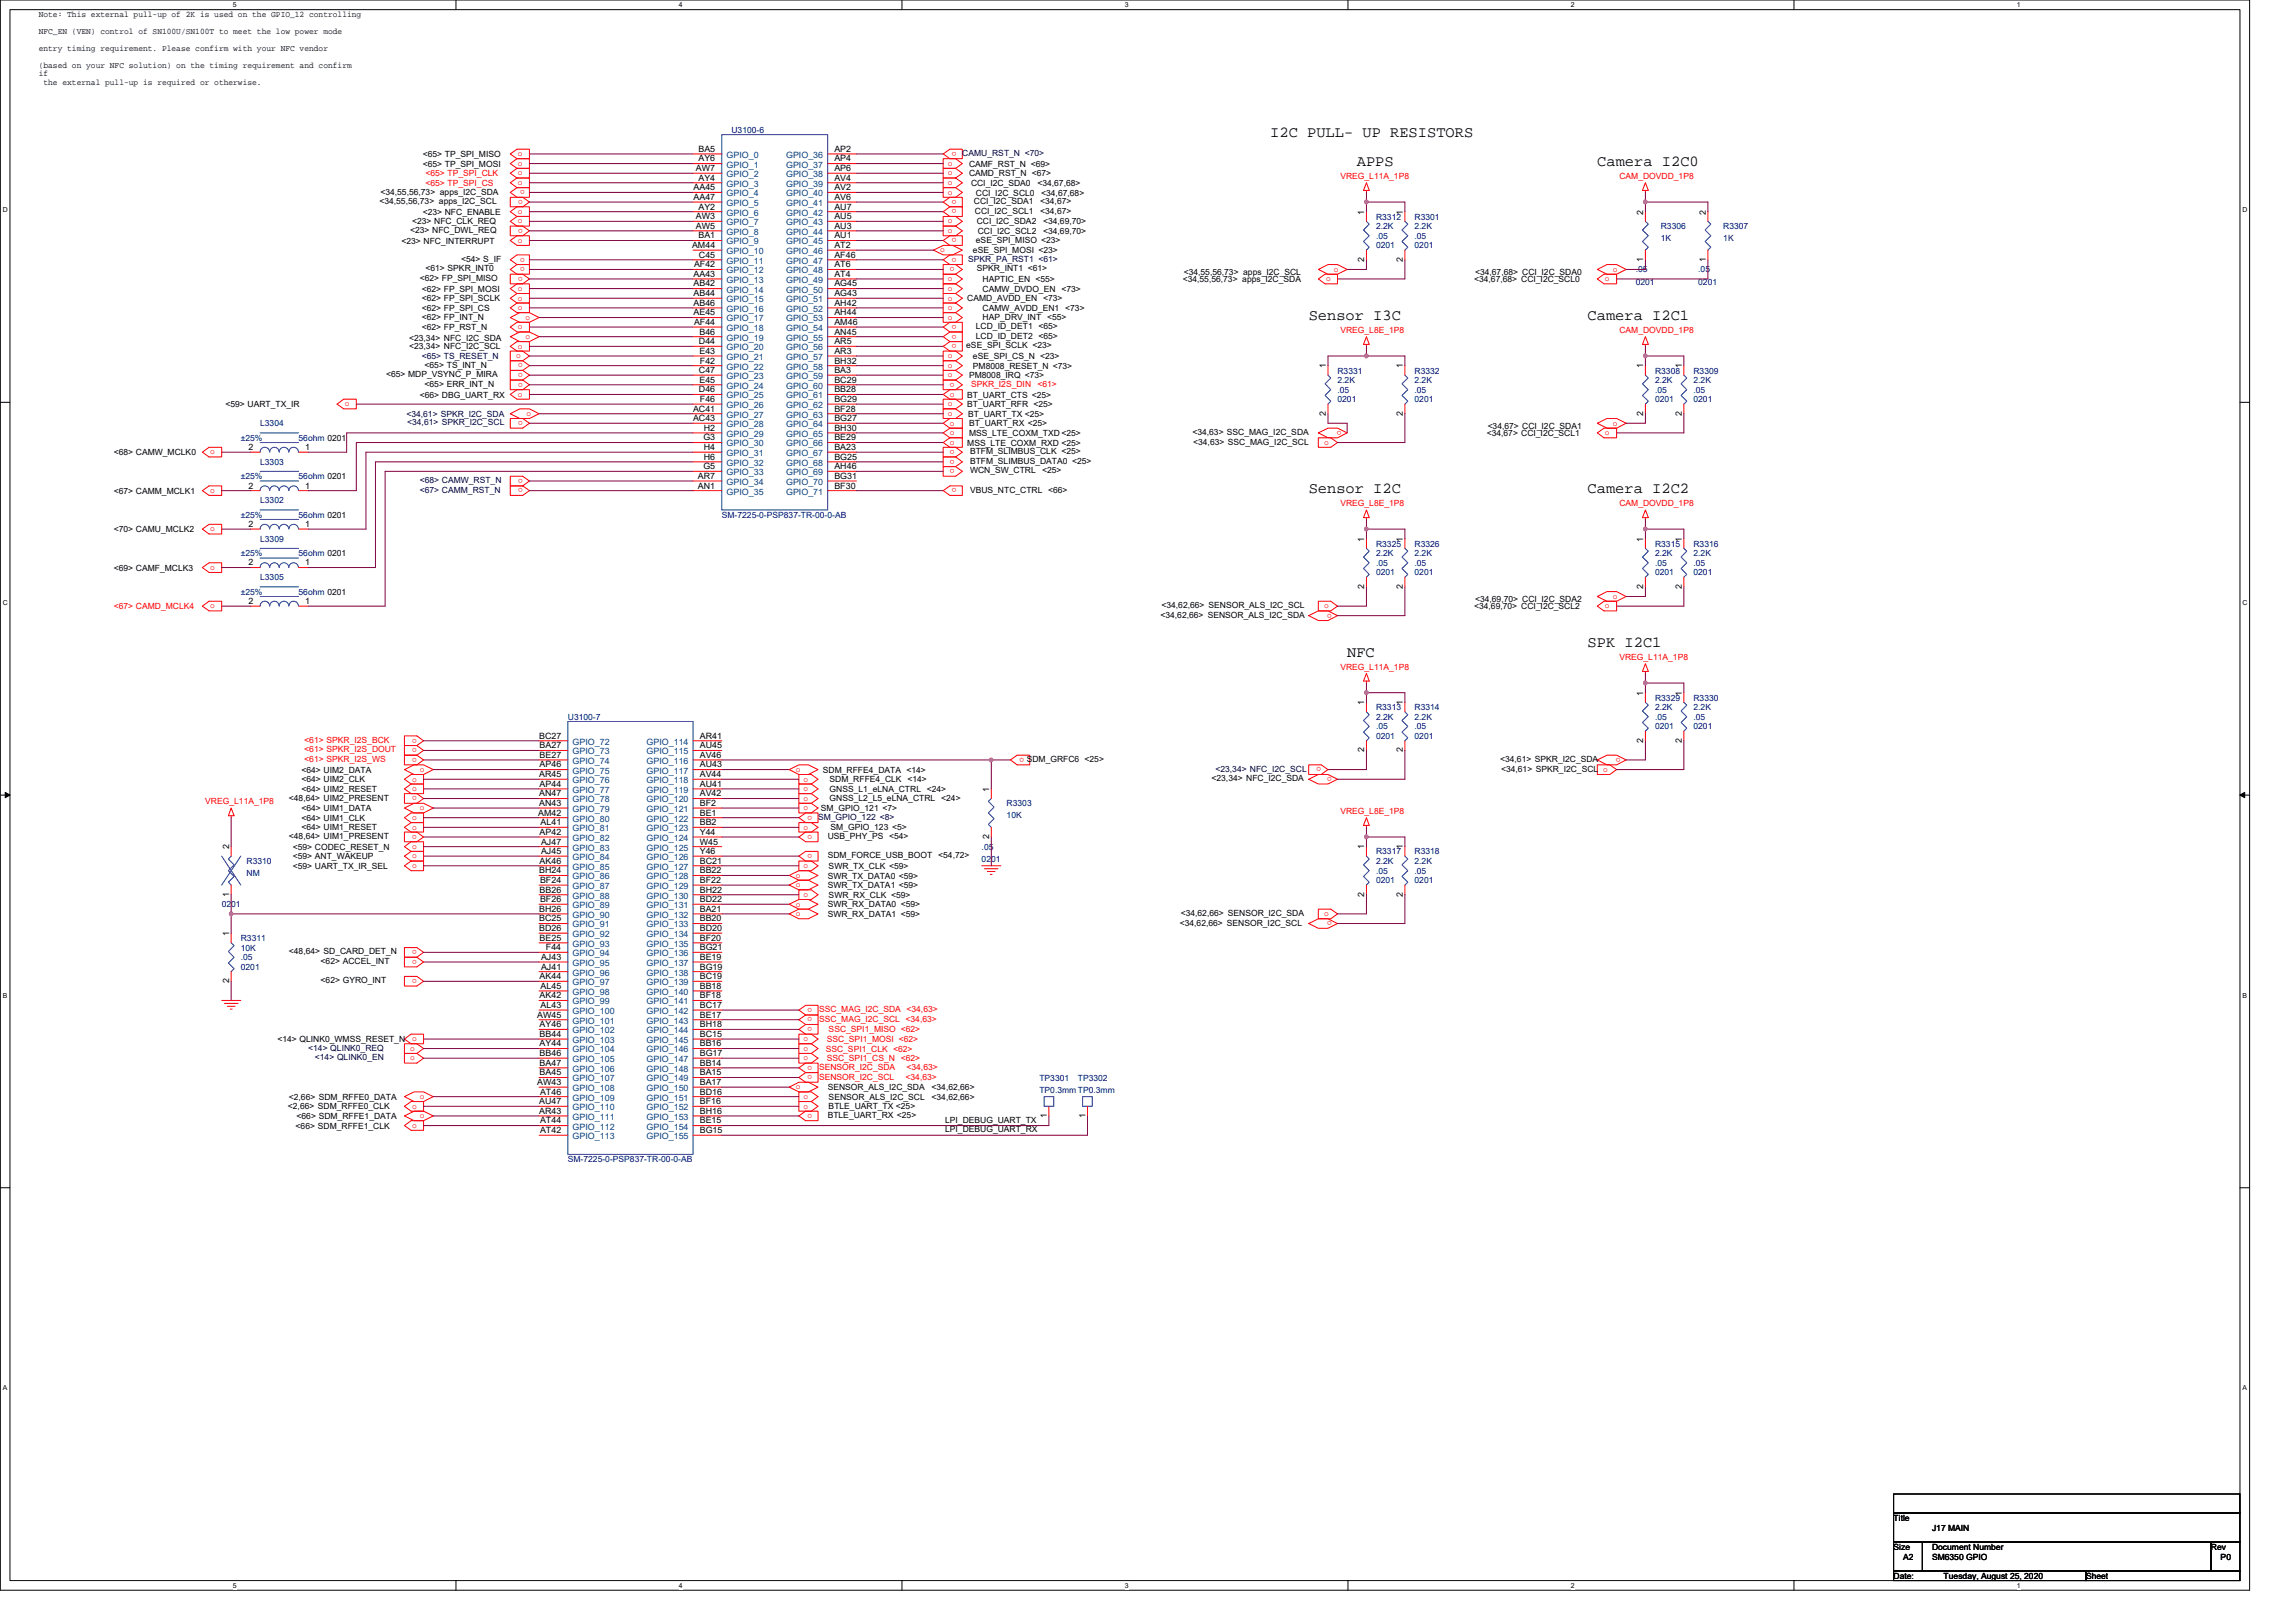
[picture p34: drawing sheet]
<svg xmlns="http://www.w3.org/2000/svg" width="297mm" height="210mm" viewBox="0 0 297 210" stroke-linecap="round" stroke-linejoin="round" font-family="sans-serif">
<defs><g id="words">
<g font-size="2">
<text x="164.3" y="17.8">I2C PULL- UP RESISTORS</text>
<text x="175.5" y="21.5">APPS</text>
<text x="206.6" y="21.5">Camera I2C0</text>
<text x="169.3" y="41.4">Sensor I3C</text>
<text x="205.4" y="41.4">Camera I2C1</text>
<text x="169.3" y="63.8">Sensor I2C</text>
<text x="205.4" y="63.8">Camera I2C2</text>
<text x="205.4" y="83.7">SPK I2C1</text>
<text x="174.3" y="85">NFC</text>
</g>
<g font-size="1.1">
<text x="5" y="2.2">Note: This external pull-up of 2K is used on the GPIO_12 controlling</text>
<text x="5" y="4.4">NFC_EN (VEN) control of SN100U/SN100T to meet the low power mode</text>
<text x="5" y="6.6">entry timing requirement. Please confirm with your NFC vendor</text>
<text x="5" y="8.8">(based on your NFC solution) on the timing requirement and confirm</text>
<text x="5" y="9.9">if</text>
<text x="5.6" y="11">the external pull-up is required or otherwise.</text>
<text x="54.7" y="21.5">&lt;65&gt; TP_SPI_MOSI</text>
<text x="54.7" y="20.3">&lt;65&gt; TP_SPI_MISO</text>
<text x="90" y="22.1">AW7</text>
<text x="90.4" y="19.6">BA5</text>
<text x="90.4" y="20.9">AY6</text>
<text x="90.4" y="23.4">AY4</text>
<text x="107.9" y="19.6">AP2</text>
<text x="107.9" y="20.9">AP4</text>
<text x="107.9" y="22.1">AP6</text>
<text x="107.9" y="23.4">AV4</text>
<text x="125.4" y="21.5">CAMF_RST_N &lt;69&gt;</text>
<text x="125.4" y="22.8">CAMD_RST_N &lt;67&gt;</text>
<text x="49.1" y="26.4">&lt;34,55,56,73&gt; apps_I2C_SCL</text>
<text x="49.2" y="25.2">&lt;34,55,56,73&gt; apps_I2C_SDA</text>
<text x="53.3" y="29">&lt;23&gt; NFC_CLK_REQ</text>
<text x="54.7" y="27.8">&lt;23&gt; NFC_ENABLE</text>
<text x="89.7" y="24.6">AA45</text>
<text x="89.7" y="25.9">AA47</text>
<text x="90" y="28.4">AW3</text>
<text x="90" y="29.6">AW5</text>
<text x="90.4" y="27.1">AY2</text>
<text x="107.9" y="24.6">AV2</text>
<text x="107.9" y="25.9">AV6</text>
<text x="107.9" y="27.1">AU7</text>
<text x="107.9" y="28.4">AU5</text>
<text x="107.9" y="29.6">AU3</text>
<text x="125.6" y="24">CCI_I2C_SDA0</text>
<text x="126" y="26.4">CCI_I2C_SDA1</text>
<text x="126.1" y="27.7">CCI_I2C_SCL1</text>
<text x="126.3" y="25.3">CCI_I2C_SCL0</text>
<text x="126.4" y="29">CCI_I2C_SDA2</text>
<text x="134.2" y="24">&lt;34,67,68&gt;</text>
<text x="134.6" y="27.7">&lt;34,67&gt;</text>
<text x="134.6" y="26.4">&lt;34,67&gt;</text>
<text x="134.7" y="25.3">&lt;34,67,68&gt;</text>
<text x="135" y="29">&lt;34,69,70&gt;</text>
<text x="176.5" y="27.8" transform="rotate(-90 176.5 27.8)">1</text>
<text x="181.5" y="27.8" transform="rotate(-90 181.5 27.8)">1</text>
<text x="212.6" y="27.8" transform="rotate(-90 212.6 27.8)">2</text>
<text x="220.7" y="27.8" transform="rotate(-90 220.7 27.8)">2</text>
<text x="51.9" y="31.5">&lt;23&gt; NFC_INTERRUPT</text>
<text x="53.1" y="30.1">&lt;23&gt; NFC_DWL_REQ</text>
<text x="55.1" y="35.1">&lt;61&gt; SPKR_INT0</text>
<text x="59.7" y="33.9">&lt;54&gt; S_IF</text>
<text x="89.5" y="32.1">AM44</text>
<text x="89.7" y="35.8">AA43</text>
<text x="89.8" y="34.6">AF42</text>
<text x="90.4" y="30.8">BA1</text>
<text x="90.4" y="33.3">C45</text>
<text x="107.9" y="30.8">AU1</text>
<text x="107.9" y="32.1">AT2</text>
<text x="107.9" y="33.3">AF46</text>
<text x="107.9" y="34.6">AT6</text>
<text x="107.9" y="35.8">AT4</text>
<text x="125.9" y="32.8">eSE_SPI_MOSI &lt;23&gt;</text>
<text x="126.3" y="31.4">eSE_SPI_MISO &lt;23&gt;</text>
<text x="126.4" y="35.1">SPKR_INT1 &lt;61&gt;</text>
<text x="126.5" y="30.3">CCI_I2C_SCL2</text>
<text x="135" y="30.3">&lt;34,69,70&gt;</text>
<text x="153.1" y="35.6">&lt;34,55,56,73&gt; apps_I2C_SCL</text>
<text x="176.5" y="33.9" transform="rotate(-90 176.5 33.9)">2</text>
<text x="181.5" y="33.9" transform="rotate(-90 181.5 33.9)">2</text>
<text x="190.8" y="35.6">&lt;34,67,68&gt; CCI_I2C_SDA0</text>
<text x="212.6" y="33.9" transform="rotate(-90 212.6 33.9)">1</text>
<text x="220.7" y="33.9" transform="rotate(-90 220.7 33.9)">1</text>
<text x="54.3" y="36.4">&lt;62&gt; FP_SPI_MISO</text>
<text x="54.6" y="41.5">&lt;62&gt; FP_INT_N</text>
<text x="54.6" y="37.7">&lt;62&gt; FP_SPI_MOSI</text>
<text x="54.6" y="39">&lt;62&gt; FP_SPI_SCLK</text>
<text x="54.6" y="40.2">&lt;62&gt; FP_SPI_CS</text>
<text x="89.7" y="37.1">AB42</text>
<text x="89.7" y="38.3">AB44</text>
<text x="89.7" y="39.6">AB46</text>
<text x="89.7" y="40.8">AE45</text>
<text x="107.9" y="37.1">AG45</text>
<text x="107.9" y="38.3">AG43</text>
<text x="107.9" y="39.6">AH42</text>
<text x="107.9" y="40.8">AH44</text>
<text x="125.1" y="39">CAMD_AVDD_EN &lt;73&gt;</text>
<text x="127.1" y="37.7">CAMW_DVDO_EN &lt;73&gt;</text>
<text x="127.1" y="40.2">CAMW_AVDD_EN1 &lt;73&gt;</text>
<text x="127.1" y="36.5">HAPTIC_EN &lt;55&gt;</text>
<text x="127.1" y="41.5">HAP_DRV_INT &lt;55&gt;</text>
<text x="153" y="36.5">&lt;34,55,56,73&gt; apps_I2C_SDA</text>
<text x="190.7" y="36.5">&lt;34,67,68&gt; CCI_I2C_SCL0</text>
<text x="52.9" y="44.1">&lt;23,34&gt; NFC_I2C_SDA</text>
<text x="52.9" y="45.2">&lt;23,34&gt; NFC_I2C_SCL</text>
<text x="54.6" y="42.7">&lt;62&gt; FP_RST_N</text>
<text x="54.9" y="47.6">&lt;65&gt; TS_INT_N</text>
<text x="89.8" y="42">AF44</text>
<text x="90.4" y="44.5">D44</text>
<text x="90.5" y="43.3">B46</text>
<text x="90.5" y="45.8">E43</text>
<text x="90.5" y="47">F42</text>
<text x="107.9" y="42">AM46</text>
<text x="107.9" y="43.3">AN45</text>
<text x="107.9" y="44.5">AR5</text>
<text x="107.9" y="45.8">AR3</text>
<text x="107.9" y="47">BH32</text>
<text x="125" y="45.1">eSE_SPI_SCLK &lt;23&gt;</text>
<text x="125.9" y="46.4">eSE_SPI_CS_N &lt;23&gt;</text>
<text x="125.9" y="47.7">PM8008_RESET_N &lt;73&gt;</text>
<text x="126.3" y="42.6">LCD_ID_DET1 &lt;65&gt;</text>
<text x="126.3" y="43.8">LCD_ID_DET2 &lt;65&gt;</text>
<text x="171.5" y="47.7" transform="rotate(-90 171.5 47.7)">1</text>
<text x="181.5" y="47.7" transform="rotate(-90 181.5 47.7)">1</text>
<text x="212.6" y="47.7" transform="rotate(-90 212.6 47.7)">1</text>
<text x="217.6" y="47.7" transform="rotate(-90 217.6 47.7)">1</text>
<text x="29.2" y="52.7">&lt;59&gt; UART_TX_IR</text>
<text x="49.9" y="48.8">&lt;65&gt; MDP_VSYNC_P_MIRA</text>
<text x="54.3" y="51.4">&lt;66&gt; DBG_UART_RX</text>
<text x="54.9" y="50.1">&lt;65&gt; ERR_INT_N</text>
<text x="89.7" y="53.3">AC41</text>
<text x="90.4" y="48.3">C47</text>
<text x="90.4" y="50.8">D46</text>
<text x="90.5" y="49.5">E45</text>
<text x="90.5" y="52">F46</text>
<text x="107.9" y="48.3">BA3</text>
<text x="107.9" y="49.5">BC29</text>
<text x="107.9" y="50.8">BB28</text>
<text x="107.9" y="52">BG29</text>
<text x="107.9" y="53.3">BF28</text>
<text x="125.1" y="51.4">BT_UART_CTS &lt;25&gt;</text>
<text x="125.1" y="52.7">BT_UART_RFR &lt;25&gt;</text>
<text x="125.2" y="53.9">BT_UART_TX &lt;25&gt;</text>
<text x="125.4" y="48.9">PM8008_IRQ &lt;73&gt;</text>
<text x="171.5" y="53.8" transform="rotate(-90 171.5 53.8)">2</text>
<text x="181.5" y="53.8" transform="rotate(-90 181.5 53.8)">2</text>
<text x="212.6" y="53.8" transform="rotate(-90 212.6 53.8)">2</text>
<text x="217.6" y="53.8" transform="rotate(-90 217.6 53.8)">2</text>
<text x="14.7" y="58.9">&lt;68&gt; CAMW_MCLK0</text>
<text x="32.1" y="58.2">2</text>
<text x="39.5" y="58.2">1</text>
<text x="89.7" y="54.5">AC43</text>
<text x="91" y="57">G3</text>
<text x="91.1" y="55.7">H2</text>
<text x="91.1" y="58.2">H4</text>
<text x="91.1" y="59.5">H6</text>
<text x="107.9" y="54.5">BG27</text>
<text x="107.9" y="55.7">BH30</text>
<text x="107.9" y="57">BE29</text>
<text x="107.9" y="58.2">BA23</text>
<text x="107.9" y="59.5">BG25</text>
<text x="125.1" y="57.7">MSS_LTE_COXM_RXD &lt;25&gt;</text>
<text x="125.4" y="56.4">MSS_LTE_COXM_TXD &lt;25&gt;</text>
<text x="125.4" y="55.2">BT_UART_RX &lt;25&gt;</text>
<text x="125.5" y="58.8">BTFM_SLIMBUS_CLK &lt;25&gt;</text>
<text x="154.3" y="56.3">&lt;34,63&gt; SSC_MAG_I2C_SDA</text>
<text x="154.4" y="57.5">&lt;34,63&gt; SSC_MAG_I2C_SCL</text>
<text x="192.3" y="56.4">&lt;34,67&gt; CCI_I2C_SCL1</text>
<text x="192.5" y="55.5">&lt;34,67&gt; CCI_I2C_SDA1</text>
<text x="14.7" y="63.9">&lt;67&gt; CAMM_MCLK1</text>
<text x="32.1" y="63.2">2</text>
<text x="39.5" y="63.2">1</text>
<text x="90.3" y="62">AR7</text>
<text x="90.3" y="63.2">AN1</text>
<text x="91" y="60.7">G5</text>
<text x="107.9" y="60.7">AH46</text>
<text x="107.9" y="62">BG31</text>
<text x="107.9" y="63.2">BF30</text>
<text x="125.5" y="60">BTFM_SLIMBUS_DATA0 &lt;25&gt;</text>
<text x="125.5" y="61.3">WCN_SW_CTRL</text>
<text x="125.5" y="63.8">VBUS_NTC_CTRL &lt;66&gt;</text>
<text x="134.8" y="61.3">&lt;25&gt;</text>
<text x="14.7" y="68.9">&lt;70&gt; CAMU_MCLK2</text>
<text x="32.1" y="68.2">2</text>
<text x="39.5" y="68.2">1</text>
<text x="176.5" y="70.1" transform="rotate(-90 176.5 70.1)">1</text>
<text x="181.5" y="70.1" transform="rotate(-90 181.5 70.1)">1</text>
<text x="212.6" y="70.1" transform="rotate(-90 212.6 70.1)">1</text>
<text x="217.6" y="70.1" transform="rotate(-90 217.6 70.1)">1</text>
<text x="14.7" y="73.8">&lt;69&gt; CAMF_MCLK3</text>
<text x="32.1" y="73.2">2</text>
<text x="39.5" y="73.2">1</text>
<text x="176.5" y="76.2" transform="rotate(-90 176.5 76.2)">2</text>
<text x="181.5" y="76.2" transform="rotate(-90 181.5 76.2)">2</text>
<text x="190.8" y="77.9">&lt;34,69,70&gt; CCI_I2C_SDA2</text>
<text x="212.6" y="76.2" transform="rotate(-90 212.6 76.2)">2</text>
<text x="217.6" y="76.2" transform="rotate(-90 217.6 76.2)">2</text>
<text x="32.1" y="78.1">2</text>
<text x="39.5" y="78.1">1</text>
<text x="150.1" y="79.9">&lt;34,62,66&gt; SENSOR_ALS_I2C_SDA</text>
<text x="150.3" y="78.7">&lt;34,62,66&gt; SENSOR_ALS_I2C_SCL</text>
<text x="190.7" y="78.8">&lt;34,69,70&gt; CCI_I2C_SCL2</text>
<text x="69.7" y="95.6">BC27</text>
<text x="90.5" y="95.6">AR41</text>
<text x="176.5" y="91.2" transform="rotate(-90 176.5 91.2)">1</text>
<text x="181.5" y="91.2" transform="rotate(-90 181.5 91.2)">1</text>
<text x="212.6" y="90" transform="rotate(-90 212.6 90)">1</text>
<text x="217.6" y="90" transform="rotate(-90 217.6 90)">1</text>
<text x="39" y="100">&lt;64&gt; UIM2_DATA</text>
<text x="39" y="101.2">&lt;64&gt; UIM2_CLK</text>
<text x="69.7" y="100.5">AR45</text>
<text x="69.8" y="96.8">BA27</text>
<text x="69.8" y="98">BE27</text>
<text x="69.8" y="99.3">AP46</text>
<text x="69.8" y="101.8">AP44</text>
<text x="90.5" y="96.8">AU45</text>
<text x="90.5" y="98">AV46</text>
<text x="90.5" y="99.3">AU43</text>
<text x="90.5" y="100.5">AV44</text>
<text x="90.5" y="101.8">AU41</text>
<text x="106.5" y="100">SDM_RFFE4_DATA &lt;14&gt;</text>
<text x="107.3" y="101.2">SDM_RFFE4_CLK &lt;14&gt;</text>
<text x="132.8" y="98.6">SDM_GRFC6 &lt;25&gt;</text>
<text x="156.7" y="101.1">&lt;23,34&gt; NFC_I2C_SDA</text>
<text x="176.5" y="97.3" transform="rotate(-90 176.5 97.3)">2</text>
<text x="181.5" y="97.3" transform="rotate(-90 181.5 97.3)">2</text>
<text x="194.1" y="98.6">&lt;34,61&gt; SPKR_I2C_SDA</text>
<text x="194.2" y="99.8">&lt;34,61&gt; SPKR_I2C_SCL o</text>
<text x="212.6" y="96.1" transform="rotate(-90 212.6 96.1)">2</text>
<text x="217.6" y="96.1" transform="rotate(-90 217.6 96.1)">2</text>
<text x="37.4" y="103.6">&lt;48,64&gt; UIM2_PRESENT</text>
<text x="39" y="102.4">&lt;64&gt; UIM2_RESET</text>
<text x="39" y="104.9">&lt;64&gt; UIM1_DATA</text>
<text x="39" y="106.2">&lt;64&gt; UIM1_CLK</text>
<text x="39" y="107.4">&lt;64&gt; UIM1_RESET</text>
<text x="69.6" y="105.5">AM42</text>
<text x="69.7" y="103">AN47</text>
<text x="69.7" y="104.3">AN43</text>
<text x="69.9" y="106.8">AL41</text>
<text x="90.5" y="103">AV42</text>
<text x="90.5" y="104.3">BF2</text>
<text x="90.5" y="105.5">BE1</text>
<text x="90.5" y="106.8">BB2</text>
<text x="106.2" y="104.9">SM_GPIO_121 &lt;7&gt;</text>
<text x="107.3" y="103.7">GNSS_L2_L5_eLNA_CTRL &lt;24&gt;</text>
<text x="107.3" y="102.4">GNSS_L1_eLNA_CTRL &lt;24&gt;</text>
<text x="107.5" y="107.4">SM_GPIO_123 &lt;5&gt;</text>
<text x="128" y="102.4" transform="rotate(-90 128 102.4)">1</text>
<text x="29.6" y="109.9" transform="rotate(-90 29.6 109.9)">2</text>
<text x="37.4" y="108.6">&lt;48,64&gt; UIM1_PRESENT</text>
<text x="37.9" y="109.9">&lt;59&gt; CODEC_RESET_N</text>
<text x="37.9" y="111.2">&lt;59&gt; ANT_WAKEUP</text>
<text x="37.9" y="112.4">&lt;59&gt; UART_TX_IR_SEL</text>
<text x="69.7" y="113">BH24</text>
<text x="69.8" y="108">AP42</text>
<text x="69.8" y="111.7">AK46</text>
<text x="70" y="109.3">AJ47</text>
<text x="70" y="110.5">AJ45</text>
<text x="90.5" y="108">Y44</text>
<text x="90.5" y="109.3">W45</text>
<text x="90.5" y="110.5">Y46</text>
<text x="90.5" y="111.7">BC21</text>
<text x="90.5" y="113">BB22</text>
<text x="107.1" y="108.6">USB_PHY_PS &lt;54&gt;</text>
<text x="107.1" y="111">SDM_FORCE_USB_BOOT &lt;54,72&gt;</text>
<text x="107.1" y="113.7">SWR_TX_DATA0 &lt;59&gt;</text>
<text x="107.2" y="112.4">SWR_TX_CLK &lt;59&gt;</text>
<text x="128" y="108.5" transform="rotate(-90 128 108.5)">2</text>
<text x="176.5" y="109.9" transform="rotate(-90 176.5 109.9)">1</text>
<text x="181.5" y="109.9" transform="rotate(-90 181.5 109.9)">1</text>
<text x="29.6" y="116" transform="rotate(-90 29.6 116)">1</text>
<text x="69.7" y="118">BH26</text>
<text x="69.7" y="119.2">BC25</text>
<text x="69.8" y="115.5">BB26</text>
<text x="69.9" y="114.2">BF24</text>
<text x="69.9" y="116.7">BF26</text>
<text x="90.5" y="114.2">BF22</text>
<text x="90.5" y="115.5">BH22</text>
<text x="90.5" y="116.7">BD22</text>
<text x="90.5" y="118">BA21</text>
<text x="90.5" y="119.2">BB20</text>
<text x="107.1" y="114.9">SWR_TX_DATA1 &lt;59&gt;</text>
<text x="107.1" y="117.4">SWR_RX_DATA0 &lt;59&gt;</text>
<text x="107.1" y="118.6">SWR_RX_DATA1 &lt;59&gt;</text>
<text x="107.2" y="116.1">SWR_RX_CLK &lt;59&gt;</text>
<text x="152.6" y="119.8">&lt;34,62,66&gt; SENSOR_I2C_SCL</text>
<text x="152.8" y="118.5">&lt;34,62,66&gt; SENSOR_I2C_SDA</text>
<text x="176.5" y="116" transform="rotate(-90 176.5 116)">2</text>
<text x="181.5" y="116" transform="rotate(-90 181.5 116)">2</text>
<text x="29.6" y="121.1" transform="rotate(-90 29.6 121.1)">1</text>
<text x="37.4" y="123.5">&lt;48,64&gt; SD_CARD_DET_N</text>
<text x="41.5" y="124.7">&lt;62&gt; ACCEL_INT</text>
<text x="69.7" y="120.5">BD26</text>
<text x="69.8" y="121.7">BE25</text>
<text x="70" y="124.2">AJ43</text>
<text x="70" y="125.4">AJ41</text>
<text x="70.6" y="122.9">F44</text>
<text x="90.5" y="120.5">BD20</text>
<text x="90.5" y="121.7">BF20</text>
<text x="90.5" y="122.9">BG21</text>
<text x="90.5" y="124.2">BE19</text>
<text x="90.5" y="125.4">BG19</text>
<text x="29.6" y="127.2" transform="rotate(-90 29.6 127.2)">2</text>
<text x="41.5" y="127.2">&lt;62&gt; GYRO_INT</text>
<text x="69.5" y="131.7">AW45</text>
<text x="69.8" y="126.7">AK44</text>
<text x="69.8" y="129.2">AK42</text>
<text x="69.9" y="127.9">AL45</text>
<text x="69.9" y="130.4">AL43</text>
<text x="90.5" y="126.7">BC19</text>
<text x="90.5" y="127.9">BB18</text>
<text x="90.5" y="129.2">BF18</text>
<text x="90.5" y="130.4">BC17</text>
<text x="90.5" y="131.7">BE17</text>
<text x="35.9" y="134.8">&lt;14&gt; QLINK0_WMSS_RESET_N</text>
<text x="69.8" y="132.9">AY46</text>
<text x="69.8" y="134.2">BB44</text>
<text x="69.8" y="135.4">AY44</text>
<text x="69.8" y="136.6">BB46</text>
<text x="69.8" y="137.9">BA47</text>
<text x="90.5" y="132.9">BH18</text>
<text x="90.5" y="134.2">BC15</text>
<text x="90.5" y="135.4">BB16</text>
<text x="90.5" y="136.6">BG17</text>
<text x="90.5" y="137.9">BB14</text>
<text x="37.3" y="143.5">&lt;2,66&gt; SDM_RFFE0_CLK</text>
<text x="37.4" y="142.3">&lt;2,66&gt; SDM_RFFE0_DATA</text>
<text x="69.5" y="140.4">AW43</text>
<text x="69.7" y="142.9">AU47</text>
<text x="69.8" y="139.1">BA45</text>
<text x="69.9" y="141.6">AT46</text>
<text x="90.5" y="139.1">BA15</text>
<text x="90.5" y="140.4">BA17</text>
<text x="90.5" y="141.6">BD16</text>
<text x="90.5" y="142.9">BF16</text>
<text x="107.1" y="141">SENSOR_ALS_I2C_SDA</text>
<text x="107.2" y="142.3">SENSOR_ALS_I2C_SCL</text>
<text x="107.2" y="143.5">BTLE_UART_TX &lt;25&gt;</text>
<text x="120.5" y="142.3">&lt;34,62,66&gt;</text>
<text x="120.5" y="141">&lt;34,62,66&gt;</text>
<text x="38.2" y="146">&lt;66&gt; SDM_RFFE1_CLK</text>
<text x="38.4" y="144.8">&lt;66&gt; SDM_RFFE1_DATA</text>
<text x="69.7" y="144.1">AR43</text>
<text x="69.9" y="145.4">AT44</text>
<text x="69.9" y="146.6">AT42</text>
<text x="90.5" y="144.1">BH16</text>
<text x="90.5" y="145.4">BE15</text>
<text x="90.5" y="146.6">BG15</text>
<text x="107.1" y="144.7">BTLE_UART_RX &lt;25&gt;</text>
<text x="122.3" y="145.3">LPI_DEBUG_UART_TX</text>
<text x="122.3" y="146.5">LPI_DEBUG_UART_RX</text>
<text x="135.4" y="144.6" transform="rotate(-90 135.4 144.6)">1</text>
<text x="140.4" y="144.6" transform="rotate(-90 140.4 144.6)">1</text>
<text x="245" y="196.8">Title</text>
<text x="245" y="200.5">Size</text>
<text x="246.2" y="201.8">A2</text>
<text x="250" y="200.5">Document Number</text>
<text x="250" y="201.8">SM6350 GPIO</text>
<text x="250" y="198">J17 MAIN</text>
<text x="286" y="200.5">Rev</text>
<text x="287.3" y="201.8">P0</text>
<text x="245" y="204.3">Date:</text>
<text x="251.5" y="204.3">Tuesday, August 25, 2020</text>
<text x="269.9" y="204.3">Sheet</text>
</g>
<g font-size="1.1" fill="#000080">
<text x="94.6" y="17.2">U3100-6</text>
<text x="178" y="28.4">R3312</text>
<text x="178" y="29.7">2.2K</text>
<text x="183" y="28.4">R3301</text>
<text x="183" y="29.7">2.2K</text>
<text x="214.9" y="29.7">R3306</text>
<text x="222.9" y="29.7">R3307</text>
<text x="178" y="30.9">.05</text>
<text x="178" y="32.1">0201</text>
<text x="183" y="30.9">.05</text>
<text x="183" y="32.1">0201</text>
<text x="211.6" y="35.2">.05</text>
<text x="214.9" y="31.1">1K</text>
<text x="219.7" y="35.2">.05</text>
<text x="222.9" y="31.1">1K</text>
<text x="211.6" y="36.9">0201</text>
<text x="219.7" y="36.9">0201</text>
<text x="173" y="48.3">R3331</text>
<text x="173" y="49.6">2.2K</text>
<text x="173" y="50.8">.05</text>
<text x="173" y="52">0201</text>
<text x="183" y="48.3">R3332</text>
<text x="183" y="49.6">2.2K</text>
<text x="183" y="50.8">.05</text>
<text x="183" y="52">0201</text>
<text x="214.1" y="48.3">R3308</text>
<text x="214.1" y="49.6">2.2K</text>
<text x="214.1" y="50.8">.05</text>
<text x="214.1" y="52">0201</text>
<text x="219.1" y="48.3">R3309</text>
<text x="219.1" y="49.6">2.2K</text>
<text x="219.1" y="50.8">.05</text>
<text x="219.1" y="52">0201</text>
<text x="31.2" y="57">±25%</text>
<text x="33.7" y="55.2">L3304</text>
<text x="38.6" y="57">56ohm 0201</text>
<text x="31.2" y="62">±25%</text>
<text x="33.7" y="60.1">L3303</text>
<text x="33.7" y="65.1">L3302</text>
<text x="38.6" y="62">56ohm 0201</text>
<text x="31.2" y="67">±25%</text>
<text x="31.2" y="72">±25%</text>
<text x="33.7" y="70.1">L3309</text>
<text x="38.6" y="67">56ohm 0201</text>
<text x="38.6" y="72">56ohm 0201</text>
<text x="93.4" y="67">SM-7225-0-PSP837-TR-00-0-AB</text>
<text x="178" y="70.7">R3325</text>
<text x="178" y="72">2.2K</text>
<text x="183" y="70.7">R3326</text>
<text x="183" y="72">2.2K</text>
<text x="214.1" y="70.7">R3315</text>
<text x="214.1" y="72">2.2K</text>
<text x="219.1" y="70.7">R3316</text>
<text x="219.1" y="72">2.2K</text>
<text x="31.2" y="76.9">±25%</text>
<text x="33.7" y="75.1">L3305</text>
<text x="38.6" y="76.9">56ohm 0201</text>
<text x="178" y="73.2">.05</text>
<text x="178" y="74.4">0201</text>
<text x="183" y="73.2">.05</text>
<text x="183" y="74.4">0201</text>
<text x="214.1" y="73.2">.05</text>
<text x="214.1" y="74.4">0201</text>
<text x="219.1" y="73.2">.05</text>
<text x="219.1" y="74.4">0201</text>
<text x="73.5" y="93.1">U3100-7</text>
<text x="178" y="91.9">R3313</text>
<text x="178" y="93.1">2.2K</text>
<text x="178" y="94.4">.05</text>
<text x="178" y="95.6">0201</text>
<text x="183" y="91.9">R3314</text>
<text x="183" y="93.1">2.2K</text>
<text x="183" y="94.4">.05</text>
<text x="183" y="95.6">0201</text>
<text x="214.1" y="90.6">R3329</text>
<text x="214.1" y="91.9">2.2K</text>
<text x="214.1" y="93.1">.05</text>
<text x="214.1" y="94.4">0201</text>
<text x="219.1" y="90.6">R3330</text>
<text x="219.1" y="91.9">2.2K</text>
<text x="219.1" y="93.1">.05</text>
<text x="219.1" y="94.4">0201</text>
<text x="130.2" y="104.3">R3303</text>
<text x="130.2" y="105.8">10K</text>
<text x="31.9" y="111.8">R3310</text>
<text x="31.9" y="113.3">NM</text>
<text x="127" y="109.9">.05</text>
<text x="127" y="111.5">0201</text>
<text x="178" y="110.6">R3317</text>
<text x="178" y="111.8">2.2K</text>
<text x="178" y="113">.05</text>
<text x="183" y="110.6">R3318</text>
<text x="183" y="111.8">2.2K</text>
<text x="183" y="113">.05</text>
<text x="28.7" y="117.4">0201</text>
<text x="178" y="114.3">0201</text>
<text x="183" y="114.3">0201</text>
<text x="31.2" y="121.8">R3311</text>
<text x="31.2" y="123">10K</text>
<text x="31.2" y="124.2">.05</text>
<text x="31.2" y="125.5">0201</text>
<text x="134.5" y="139.9">TP3301</text>
<text x="134.5" y="141.4">TP0.3mm TP0.3mm</text>
<text x="139.4" y="139.9">TP3302</text>
<text x="73.5" y="150.4">SM-7225-0-PSP837-TR-00-0-AB</text>
</g>
<g font-size="1.1" fill="#f00">
<text x="55.1" y="22.8">&lt;65&gt; TP_SPI_CLK</text>
<text x="67" y="21.4">o</text>
<text x="67" y="20.2">o</text>
<text x="67" y="22.7">o</text>
<text x="67" y="23.9">o</text>
<text x="122.6" y="21.4">o</text>
<text x="122.6" y="23.9">o</text>
<text x="122.6" y="22.7">o</text>
<text x="123.8" y="19.6" transform="rotate(180 123.8 19.6)">o</text>
<text x="173.4" y="23.2">VREG_L11A_1P8</text>
<text x="209.5" y="23.2">CAM_DOVDD_1P8</text>
<text x="55.1" y="24">&lt;65&gt; TP_SPI_CS</text>
<text x="67" y="28.9">o</text>
<text x="67" y="27.7">o</text>
<text x="67.6" y="29.6" transform="rotate(180 67.6 29.6)">o</text>
<text x="67.6" y="25.8" transform="rotate(180 67.6 25.8)">o</text>
<text x="67.9" y="24.6" transform="rotate(180 67.9 24.6)">o</text>
<text x="122.6" y="28.9">o</text>
<text x="122.6" y="25.2">o</text>
<text x="123.8" y="27.1" transform="rotate(180 123.8 27.1)">o</text>
<text x="123.8" y="25.8" transform="rotate(180 123.8 25.8)">o</text>
<text x="67" y="31.4">o</text>
<text x="67.6" y="35.8" transform="rotate(180 67.6 35.8)">o</text>
<text x="67.9" y="34.6" transform="rotate(180 67.9 34.6)">o</text>
<text x="67.9" y="33.3" transform="rotate(180 67.9 33.3)">o</text>
<text x="121.6" y="32.7">o</text>
<text x="122.6" y="30.2">o</text>
<text x="123.5" y="34.6" transform="rotate(180 123.5 34.6)">o</text>
<text x="123.8" y="30.8" transform="rotate(180 123.8 30.8)">o</text>
<text x="123.8" y="33.3" transform="rotate(180 123.8 33.3)">o</text>
<text x="172.5" y="35.1">o</text>
<text x="208.6" y="35.1">o</text>
<text x="67" y="37.6">o</text>
<text x="67" y="38.9">o</text>
<text x="67" y="40.1">o</text>
<text x="68" y="41.4">o</text>
<text x="122.6" y="37.6">o</text>
<text x="122.6" y="40.1">o</text>
<text x="122.6" y="36.4">o</text>
<text x="122.6" y="41.4">o</text>
<text x="122.6" y="38.9">o</text>
<text x="171.6" y="36.4">o</text>
<text x="207.6" y="36.4">o</text>
<text x="66.8" y="46.3">o</text>
<text x="67" y="42.6">o</text>
<text x="67" y="45.1">o</text>
<text x="67.6" y="47" transform="rotate(180 67.6 47)">o</text>
<text x="68" y="43.9">o</text>
<text x="122.6" y="46.3">o</text>
<text x="122.6" y="47.6">o</text>
<text x="123.8" y="44.5" transform="rotate(180 123.8 44.5)">o</text>
<text x="123.8" y="42" transform="rotate(180 123.8 42)">o</text>
<text x="123.8" y="43.3" transform="rotate(180 123.8 43.3)">o</text>
<text x="173.4" y="43.1">VREG_L8E_1P8</text>
<text x="209.5" y="43.1">CAM_DOVDD_1P8</text>
<text x="44.6" y="52.6">o</text>
<text x="67" y="51.3">o</text>
<text x="67.6" y="48.3" transform="rotate(180 67.6 48.3)">o</text>
<text x="67.6" y="49.5" transform="rotate(180 67.6 49.5)">o</text>
<text x="68.1" y="53.8">o</text>
<text x="122.6" y="48.8">o</text>
<text x="122.6" y="52.6">o</text>
<text x="122.6" y="53.8">o</text>
<text x="122.9" y="51.3">o</text>
<text x="123.5" y="49.5" transform="rotate(180 123.5 49.5)">o</text>
<text x="125.6" y="50.1">SPKR_I2S_DIN</text>
<text x="134.2" y="50.1">&lt;61&gt;</text>
<text x="27.2" y="58.8">o</text>
<text x="67.6" y="54.5" transform="rotate(180 67.6 54.5)">o</text>
<text x="122.9" y="56.3">o</text>
<text x="122.9" y="55.1">o</text>
<text x="122.9" y="57.6">o</text>
<text x="123.5" y="58.2" transform="rotate(180 123.5 58.2)">o</text>
<text x="123.5" y="59.5" transform="rotate(180 123.5 59.5)">o</text>
<text x="171.3" y="57.6">o</text>
<text x="173.5" y="55.7" transform="rotate(180 173.5 55.7)">o</text>
<text x="207.6" y="56.3">o</text>
<text x="208.6" y="55.1">o</text>
<text x="27.2" y="63.8">o</text>
<text x="67.6" y="62" transform="rotate(180 67.6 62)">o</text>
<text x="67.6" y="63.2" transform="rotate(180 67.6 63.2)">o</text>
<text x="123.5" y="60.7" transform="rotate(180 123.5 60.7)">o</text>
<text x="123.8" y="63.2" transform="rotate(180 123.8 63.2)">o</text>
<text x="173.4" y="65.5">VREG_L8E_1P8</text>
<text x="209.5" y="65.5">CAM_DOVDD_1P8</text>
<text x="27.2" y="68.7">o</text>
<text x="27.2" y="73.7">o</text>
<text x="208.6" y="77.4">o</text>
<text x="14.7" y="78.8">&lt;67&gt; CAMD_MCLK4</text>
<text x="27.2" y="78.7">o</text>
<text x="171.3" y="78.7">o</text>
<text x="172.3" y="79.4" transform="rotate(180 172.3 79.4)">o</text>
<text x="207.6" y="78.7">o</text>
<text x="173.4" y="86.7">VREG_L11A_1P8</text>
<text x="209.5" y="85.4">VREG_L11A_1P8</text>
<text x="53.9" y="95.5" transform="rotate(180 53.9 95.5)">o</text>
<text x="39.4" y="96.1">&lt;61&gt; SPKR_I2S_BCK</text>
<text x="39.4" y="97.3">&lt;61&gt; SPKR_I2S_DOUT</text>
<text x="39.4" y="98.6">&lt;61&gt; SPKR_I2S_WS</text>
<text x="53.3" y="101.1">o</text>
<text x="53.9" y="96.8" transform="rotate(180 53.9 96.8)">o</text>
<text x="53.9" y="98" transform="rotate(180 53.9 98)">o</text>
<text x="54.3" y="99.9">o</text>
<text x="103" y="99.9">o</text>
<text x="104" y="101.1">o</text>
<text x="132.5" y="98" transform="rotate(180 132.5 98)">o</text>
<text x="170.9" y="99.3" transform="rotate(180 170.9 99.3)">o</text>
<text x="172.3" y="100.5" transform="rotate(180 172.3 100.5)">o</text>
<text x="209.6" y="98" transform="rotate(180 209.6 98)">o</text>
<text x="26.6" y="104.1">VREG_L11A_1P8</text>
<text x="53.3" y="102.3">o</text>
<text x="53.3" y="106.1">o</text>
<text x="53.3" y="107.3">o</text>
<text x="53.9" y="103" transform="rotate(180 53.9 103)">o</text>
<text x="53.9" y="108" transform="rotate(180 53.9 108)">o</text>
<text x="54.3" y="104.8">o</text>
<text x="104" y="103.6">o</text>
<text x="104" y="102.3">o</text>
<text x="104" y="104.8">o</text>
<text x="104" y="107.3">o</text>
<text x="105.1" y="108" transform="rotate(180 105.1 108)">o</text>
<text x="105.1" y="105.5" transform="rotate(180 105.1 105.5)">o</text>
<text x="173.4" y="105.3">VREG_L8E_1P8</text>
<text x="53.3" y="109.8">o</text>
<text x="53.3" y="111.1">o</text>
<text x="53.3" y="112.3">o</text>
<text x="103" y="113.6">o</text>
<text x="104" y="112.3">o</text>
<text x="105.1" y="110.5" transform="rotate(180 105.1 110.5)">o</text>
<text x="103" y="114.8">o</text>
<text x="103" y="117.3">o</text>
<text x="103" y="118.5">o</text>
<text x="104" y="116">o</text>
<text x="171.3" y="118.5">o</text>
<text x="172.3" y="119.2" transform="rotate(180 172.3 119.2)">o</text>
<text x="53.9" y="124.2" transform="rotate(180 53.9 124.2)">o</text>
<text x="53.9" y="122.9" transform="rotate(180 53.9 122.9)">o</text>
<text x="53.9" y="126.7" transform="rotate(180 53.9 126.7)">o</text>
<text x="105.1" y="130.4" transform="rotate(180 105.1 130.4)">o</text>
<text x="105.1" y="131.6" transform="rotate(180 105.1 131.6)">o</text>
<text x="106" y="131">SSC_MAG_I2C_SDA &lt;34,63&gt;</text>
<text x="53.1" y="136">o</text>
<text x="53.1" y="137.2">o</text>
<text x="53.3" y="134.7">o</text>
<text x="104" y="134.7">o</text>
<text x="104" y="136">o</text>
<text x="104" y="137.2">o</text>
<text x="105.1" y="132.9" transform="rotate(180 105.1 132.9)">o</text>
<text x="105.1" y="137.9" transform="rotate(180 105.1 137.9)">o</text>
<text x="106" y="132.2">SSC_MAG_I2C_SCL &lt;34,63&gt;</text>
<text x="106.8" y="136.1">SSC_SPI1_CLK &lt;62&gt;</text>
<text x="107" y="134.8">SSC_SPI1_MOSI &lt;62&gt;</text>
<text x="107" y="137.3">SSC_SPI1_CS_N &lt;62&gt;</text>
<text x="107.2" y="133.5">SSC_SPI1_MISO &lt;62&gt;</text>
<text x="53.3" y="143.4">o</text>
<text x="54.3" y="142.2">o</text>
<text x="103" y="140.9">o</text>
<text x="104" y="142.2">o</text>
<text x="104" y="143.4">o</text>
<text x="105.1" y="139.1" transform="rotate(180 105.1 139.1)">o</text>
<text x="106" y="138.4">SENSOR_I2C_SDA</text>
<text x="106" y="139.7">SENSOR_I2C_SCL</text>
<text x="117.2" y="139.7">&lt;34,63&gt;</text>
<text x="117.3" y="138.4">&lt;34,63&gt;</text>
<text x="53.3" y="145.9">o</text>
<text x="54.3" y="144.7">o</text>
<text x="105.1" y="144.1" transform="rotate(180 105.1 144.1)">o</text>
</g>
<g font-size="1.1" fill="#004080">
<text x="94" y="20.4">GPIO_0</text>
<text x="94" y="21.7">GPIO_1</text>
<text x="94" y="22.9">GPIO_2</text>
<text x="101.7" y="20.4">GPIO_36</text>
<text x="101.7" y="21.7">GPIO_37</text>
<text x="101.7" y="22.9">GPIO_38</text>
<text x="94" y="24.2">GPIO_3</text>
<text x="94" y="25.4">GPIO_4</text>
<text x="94" y="26.6">GPIO_5</text>
<text x="94" y="27.9">GPIO_6</text>
<text x="94" y="29.1">GPIO_7</text>
<text x="101.7" y="24.2">GPIO_39</text>
<text x="101.7" y="25.4">GPIO_40</text>
<text x="101.7" y="26.6">GPIO_41</text>
<text x="101.7" y="27.9">GPIO_42</text>
<text x="101.7" y="29.1">GPIO_43</text>
<text x="94" y="30.4">GPIO_8</text>
<text x="94" y="31.6">GPIO_9</text>
<text x="94" y="32.9">GPIO_10</text>
<text x="94" y="34.1">GPIO_11</text>
<text x="94" y="35.4">GPIO_12</text>
<text x="101.7" y="30.4">GPIO_44</text>
<text x="101.7" y="31.6">GPIO_45</text>
<text x="101.7" y="32.9">GPIO_46</text>
<text x="101.7" y="34.1">GPIO_47</text>
<text x="101.7" y="35.4">GPIO_48</text>
<text x="94" y="36.6">GPIO_13</text>
<text x="94" y="37.8">GPIO_14</text>
<text x="94" y="39.1">GPIO_15</text>
<text x="94" y="40.3">GPIO_16</text>
<text x="94" y="41.6">GPIO_17</text>
<text x="101.7" y="36.6">GPIO_49</text>
<text x="101.7" y="37.8">GPIO_50</text>
<text x="101.7" y="39.1">GPIO_51</text>
<text x="101.7" y="40.3">GPIO_52</text>
<text x="101.7" y="41.6">GPIO_53</text>
<text x="94" y="42.8">GPIO_18</text>
<text x="94" y="44.1">GPIO_19</text>
<text x="94" y="45.3">GPIO_20</text>
<text x="94" y="46.6">GPIO_21</text>
<text x="94" y="47.8">GPIO_22</text>
<text x="101.7" y="42.8">GPIO_54</text>
<text x="101.7" y="44.1">GPIO_55</text>
<text x="101.7" y="45.3">GPIO_56</text>
<text x="101.7" y="46.6">GPIO_57</text>
<text x="101.7" y="47.8">GPIO_58</text>
<text x="94" y="49">GPIO_23</text>
<text x="94" y="50.3">GPIO_24</text>
<text x="94" y="51.5">GPIO_25</text>
<text x="94" y="52.8">GPIO_26</text>
<text x="101.7" y="49">GPIO_59</text>
<text x="101.7" y="50.3">GPIO_60</text>
<text x="101.7" y="51.5">GPIO_61</text>
<text x="101.7" y="52.8">GPIO_62</text>
<text x="94" y="54">GPIO_27</text>
<text x="94" y="55.3">GPIO_28</text>
<text x="94" y="56.5">GPIO_29</text>
<text x="94" y="57.8">GPIO_30</text>
<text x="94" y="59">GPIO_31</text>
<text x="101.7" y="54">GPIO_63</text>
<text x="101.7" y="55.3">GPIO_64</text>
<text x="101.7" y="56.5">GPIO_65</text>
<text x="101.7" y="57.8">GPIO_66</text>
<text x="101.7" y="59">GPIO_67</text>
<text x="94" y="60.3">GPIO_32</text>
<text x="94" y="61.5">GPIO_33</text>
<text x="94" y="62.7">GPIO_34</text>
<text x="94" y="64">GPIO_35</text>
<text x="101.7" y="60.3">GPIO_68</text>
<text x="101.7" y="61.5">GPIO_69</text>
<text x="101.7" y="62.7">GPIO_70</text>
<text x="101.7" y="64">GPIO_71</text>
<text x="74.1" y="96.4">GPIO_72</text>
<text x="74.1" y="97.6">GPIO_73</text>
<text x="74.1" y="98.8">GPIO_74</text>
<text x="74.1" y="100.1">GPIO_75</text>
<text x="74.1" y="101.3">GPIO_76</text>
<text x="83.6" y="96.4">GPIO_114</text>
<text x="83.6" y="97.6">GPIO_115</text>
<text x="83.6" y="98.8">GPIO_116</text>
<text x="83.6" y="100.1">GPIO_117</text>
<text x="83.6" y="101.3">GPIO_118</text>
<text x="74.1" y="102.6">GPIO_77</text>
<text x="74.1" y="103.8">GPIO_78</text>
<text x="74.1" y="105.1">GPIO_79</text>
<text x="74.1" y="106.3">GPIO_80</text>
<text x="74.1" y="107.5">GPIO_81</text>
<text x="83.6" y="102.6">GPIO_119</text>
<text x="83.6" y="103.8">GPIO_120</text>
<text x="83.6" y="105.1">GPIO_121</text>
<text x="83.6" y="106.3">GPIO_122</text>
<text x="83.6" y="107.5">GPIO_123</text>
<text x="74.1" y="108.8">GPIO_82</text>
<text x="74.1" y="110">GPIO_83</text>
<text x="74.1" y="111.3">GPIO_84</text>
<text x="74.1" y="112.5">GPIO_85</text>
<text x="74.1" y="113.8">GPIO_86</text>
<text x="83.6" y="108.8">GPIO_124</text>
<text x="83.6" y="110">GPIO_125</text>
<text x="83.6" y="111.3">GPIO_126</text>
<text x="83.6" y="112.5">GPIO_127</text>
<text x="83.6" y="113.8">GPIO_128</text>
<text x="74.1" y="115">GPIO_87</text>
<text x="74.1" y="116.3">GPIO_88</text>
<text x="74.1" y="117.5">GPIO_89</text>
<text x="74.1" y="118.7">GPIO_90</text>
<text x="74.1" y="120">GPIO_91</text>
<text x="83.6" y="115">GPIO_129</text>
<text x="83.6" y="116.3">GPIO_130</text>
<text x="83.6" y="117.5">GPIO_131</text>
<text x="83.6" y="118.7">GPIO_132</text>
<text x="83.6" y="120">GPIO_133</text>
<text x="74.1" y="121.2">GPIO_92</text>
<text x="74.1" y="122.5">GPIO_93</text>
<text x="74.1" y="123.7">GPIO_94</text>
<text x="74.1" y="125">GPIO_95</text>
<text x="83.6" y="121.2">GPIO_134</text>
<text x="83.6" y="122.5">GPIO_135</text>
<text x="83.6" y="123.7">GPIO_136</text>
<text x="83.6" y="125">GPIO_137</text>
<text x="74.1" y="126.2">GPIO_96</text>
<text x="74.1" y="127.5">GPIO_97</text>
<text x="74.1" y="128.7">GPIO_98</text>
<text x="74.1" y="129.9">GPIO_99</text>
<text x="74.1" y="131.2">GPIO_100</text>
<text x="83.6" y="126.2">GPIO_138</text>
<text x="83.6" y="127.5">GPIO_139</text>
<text x="83.6" y="128.7">GPIO_140</text>
<text x="83.6" y="129.9">GPIO_141</text>
<text x="83.6" y="131.2">GPIO_142</text>
<text x="74.1" y="132.4">GPIO_101</text>
<text x="74.1" y="133.7">GPIO_102</text>
<text x="74.1" y="134.9">GPIO_103</text>
<text x="74.1" y="136.2">GPIO_104</text>
<text x="74.1" y="137.4">GPIO_105</text>
<text x="83.6" y="132.4">GPIO_143</text>
<text x="83.6" y="133.7">GPIO_144</text>
<text x="83.6" y="134.9">GPIO_145</text>
<text x="83.6" y="136.2">GPIO_146</text>
<text x="83.6" y="137.4">GPIO_147</text>
<text x="74.1" y="138.7">GPIO_106</text>
<text x="74.1" y="139.9">GPIO_107</text>
<text x="74.1" y="141.2">GPIO_108</text>
<text x="74.1" y="142.4">GPIO_109</text>
<text x="74.1" y="143.6">GPIO_110</text>
<text x="83.6" y="138.7">GPIO_148</text>
<text x="83.6" y="139.9">GPIO_149</text>
<text x="83.6" y="141.2">GPIO_150</text>
<text x="83.6" y="142.4">GPIO_151</text>
<text x="83.6" y="143.6">GPIO_152</text>
<text x="74.1" y="144.9">GPIO_111</text>
<text x="74.1" y="146.1">GPIO_112</text>
<text x="74.1" y="147.4">GPIO_113</text>
<text x="83.6" y="144.9">GPIO_153</text>
<text x="83.6" y="146.1">GPIO_154</text>
<text x="83.6" y="147.4">GPIO_155</text>
</g>
<g font-size="1.1" fill="#000040">
<text x="124.5" y="20.2">CAMU_RST_N &lt;70&gt;</text>
<text x="125.2" y="33.9">SPKR_PA_RST1 &lt;61&gt;</text>
<text x="54.6" y="46.4">&lt;65&gt; TS_RESET_N</text>
<text x="52.6" y="53.9">&lt;34,61&gt; SPKR_I2C_SDA</text>
<text x="52.7" y="55">&lt;34,61&gt; SPKR_I2C_SCL</text>
<text x="54.3" y="62.5">&lt;68&gt; CAMW_RST_N</text>
<text x="54.3" y="63.8">&lt;67&gt; CAMM_RST_N</text>
<text x="157.2" y="99.8">&lt;23,34&gt; NFC_I2C_SCL</text>
<text x="105.8" y="106.1">SM_GPIO_122 &lt;8&gt;</text>
<text x="39.9" y="135.9">&lt;14&gt; QLINK0_REQ</text>
<text x="40.7" y="137.2">&lt;14&gt; QLINK0_EN</text>
</g>
<g font-size=".9">
<text x="30.1" y="1">5</text>
<text x="87.8" y="1">4</text>
<text x="145.5" y="1">3</text>
<text x="203.2" y="1">2</text>
<text x="260.9" y="1">1</text>
<text x=".4" y="27.5">D</text>
<text x="290.1" y="27.5">D</text>
<text x=".4" y="78.3">C</text>
<text x="290.1" y="78.3">C</text>
<text x=".4" y="129.1">B</text>
<text x="290.1" y="129.1">B</text>
<text x=".4" y="179.9">A</text>
<text x="290.1" y="179.9">A</text>
<text x="30.1" y="205.4">5</text>
<text x="87.8" y="205.4">4</text>
<text x="145.5" y="205.4">3</text>
<text x="203.2" y="205.4">2</text>
<text x="260.9" y="205.4">1</text>
</g>
</g></defs>
<path d="M0 0h291v205.7h-291zM1.3 1.2h288.5v203.3h-288.5z" fill="none" stroke="#000" stroke-width=".13"/>
<g fill="#fff">
<path d="M30.1 .1h.5v1h-.5z"/>
<path d="M30.1 204.6h.5v1h-.5z"/>
</g>
<path d="M59 0v1.2M59 204.5v1.2" fill="none" stroke="#000" stroke-width=".13"/>
<g fill="#fff">
<path d="M87.8 .1h.5v1h-.5z"/>
<path d="M87.8 204.6h.5v1h-.5z"/>
</g>
<path d="M116.7 0v1.2M116.7 204.5v1.2" fill="none" stroke="#000" stroke-width=".13"/>
<g fill="#fff">
<path d="M145.5 .1h.5v1h-.5z"/>
<path d="M145.5 204.6h.5v1h-.5z"/>
</g>
<path d="M174.4 0v1.2M174.4 204.5v1.2" fill="none" stroke="#000" stroke-width=".13"/>
<g fill="#fff">
<path d="M203.2 .1h.5v1h-.5z"/>
<path d="M203.2 204.6h.5v1h-.5z"/>
</g>
<path d="M232.1 0v1.2M232.1 204.5v1.2" fill="none" stroke="#000" stroke-width=".13"/>
<g fill="#fff">
<path d="M260.9 .1h.5v1h-.5z"/>
<path d="M260.9 204.6h.5v1h-.5z"/>
<path d="M.4 26.6h.6v1h-.6z"/>
<path d="M290.1 26.6h.6v1h-.6z"/>
<path d="M.4 77.4h.6v1h-.6z"/>
<path d="M290.1 77.4h.6v1h-.6z"/>
</g>
<path d="M0 52h1.3M289.8 52h1.2" fill="none" stroke="#000" stroke-width=".13"/>
<g fill="#fff">
<path d="M.4 128.3h.5v1h-.5z"/>
<path d="M290.1 128.3h.6v1h-.6z"/>
</g>
<path d="M0 102.9h1.3M289.8 102.9h1.2" fill="none" stroke="#000" stroke-width=".13"/>
<path d="M.7 102.5l.6 .4-.6 .3zM289.8 102.9l.6-.4v.7z" fill="#000" stroke="#000" stroke-width=".13"/>
<g fill="#fff">
<path d="M.4 179.1h.5v1h-.5z"/>
<path d="M290.1 179.1h.6v1h-.6z"/>
</g>
<path d="M0 153.7h1.3M289.8 153.7h1.2M245 199.5h3.7v3.7h-3.7zM245 193.3h44.8v2.5h-44.8zM245 195.8h44.8v3.7h-44.8zM248.7 199.5h37.3v3.7h-37.3zM286 199.5h3.8v3.7h-3.8zM245 203.2h24.9v1.3h-24.9zM269.9 203.2h19.9v1.3h-19.9z" fill="none" stroke="#000" stroke-width=".13"/>
<g fill="none" stroke="#f00" stroke-width=".13">
<path d="M66 19.9l.9-.6h1.6v1.2h-1.6zM89.7 19.9h3.7M107.1 19.9h3.7M122 19.9l.9-.6h1.6v1.2h-1.6zM66 29.3h1.6l.9 .6-.9 .6h-1.6zM66 25.5h1.6l.9 .6-.9 .7h-1.6zM66 35.5h1.6l.9 .6-.9 .6h-1.6zM66 28.6l.9-.6h1.6v1.3h-1.6zM66 24.9l.9-.6h1.6v1.2h-1.6zM66 31.1l.9-.6h1.6v1.2h-1.6zM66 27.4l.9-.6h1.6v1.2h-1.6zM66 37.3l.9-.6h1.6v1.3h-1.6z"/>
<path d="M66 39.8l.9-.6h1.6v1.2h-1.6zM66 34.9l.9-.7h1.6v1.3h-1.6zM66 33.6l.9-.6h1.6v1.2h-1.6zM66.9 20.5l-.9 .7 .9 .6M66.9 38l-.9 .6 .9 .6M66.9 21.8l-.9 .6 .9 .6M66.9 23l-.9 .6 .9 .7M66.9 20.5h1.6v1.3h-1.6M66.9 38h1.6v1.2h-1.6M66.9 21.8h1.6v1.2h-1.6M66.9 23h1.6v1.3h-1.6M89.7 21.2h3.7"/>
<path d="M89.7 22.4h3.7M89.7 23.6h3.7M89.7 24.9h3.7M89.7 26.1h3.7M89.7 27.4h3.7M89.7 28.6h3.7M89.7 29.9h3.7M89.7 31.1h3.7M89.7 32.4h3.7M89.7 33.6h3.7M89.7 34.9h3.7M89.7 36.1h3.7"/>
<path d="M89.7 37.3h3.7M89.7 38.6h3.7M89.7 39.8h3.7M107.1 21.2h3.7M107.1 22.4h3.7M107.1 23.6h3.7M107.1 24.9h3.7M107.1 26.1h3.7M107.1 27.4h3.7M107.1 28.6h3.7M107.1 29.9h3.7M107.1 31.1h3.7"/>
<path d="M107.1 32.4h3.7M107.1 33.6h3.7M107.1 34.9h3.7M107.1 36.1h3.7M107.1 37.3h3.7M107.1 38.6h3.7M107.1 39.8h3.7M120.8 32.4l1.2-.7h1.3l1.2 .7-1.2 .6h-1.3zM122 28h1.6l.9 .6-.9 .7h-1.6zM122 20.5h1.6l.9 .7-.9 .6h-1.6zM122 24.3h1.6l.9 .6-.9 .6h-1.6zM122 29.3h1.6l.9 .6-.9 .6h-1.6z"/>
<path d="M122 34.2h1.6l.9 .7-.9 .6h-1.6zM122 27.4l.9-.6h1.6v1.2h-1.6zM122 26.1l.9-.6h1.6v1.3h-1.6zM122 31.1l.9-.6h1.6v1.2h-1.6zM122 33.6l.9-.6h1.6v1.2h-1.6zM123.6 23h-1.6v1.3h1.6M123.6 36.7h-1.6v1.3h1.6M123.6 39.2h-1.6v1.2h1.6M123.6 21.8h-1.6v1.2h1.6M123.6 35.5h-1.6v1.2h1.6M123.6 38h-1.6v1.2h1.6M123.6 23l.9 .6-.9 .7"/>
<path d="M123.6 36.7l.9 .6-.9 .7M123.6 39.2l.9 .6-.9 .6M123.6 21.8l.9 .6-.9 .6M123.6 35.5l.9 .6-.9 .6M123.6 38l.9 .6-.9 .6M170.6 34.9l1.2-.7h1.2l1.3 .7-1.3 .6h-1.2zM170.6 36.1l.8-.6h1.6v1.2h-1.6zM176.8 24.6v.3M176.8 27.4v1.2M176.8 32.4v1.2M176.8 23.6l.3 1h-.7zM181.8 27.4v1.2"/>
<path d="M181.8 32.4v1.2M206.6 34.9l1.3-.7h1.2l1.3 .7-1.3 .6h-1.2zM206.6 36.1l.9-.6h1.6v1.2h-1.6zM212.9 24.6v.3M212.9 32.4v1.2M212.9 27.4v1.2M212.9 23.6l.4 1h-.8zM221 32.4v1.2M221 27.4v1.2M26.2 58.5l.8-.6h1.7v1.2h-1.7zM32.4 58.5h1.3M38.6 58.5h1.3"/>
<path d="M43.6 52.3l.9-.7h1.6v1.3h-1.6zM66 41.1l1.2-.7h1.3l1.2 .7-1.2 .6h-1.3zM66 43.6l1.2-.7h1.3l1.2 .7-1.2 .6h-1.3zM66 45.4h1.6l.9 .7-.9 .6h-1.6zM66 49.2h1.6l.9 .6-.9 .6h-1.6zM66 54.1h1.6l.9 .7-.9 .6h-1.6zM66 42.3l.9-.6h1.6v1.2h-1.6zM66 44.8l.9-.6h1.6v1.2h-1.6zM66 51l.9-.6h1.6v1.2h-1.6zM66 53.5l1.2-.6h1.3l1.2 .6-1.2 .6h-1.3zM67.6 47.9h-1.6v1.3h1.6M67.6 46.7h-1.6v1.2h1.6"/>
<path d="M67.6 47.9l.9 .6-.9 .7M67.6 46.7l.9 .6-.9 .6M89.7 41.1h3.7M89.7 42.3h3.7M89.7 43.6h3.7M89.7 44.8h3.7M89.7 46.1h3.7M89.7 47.3h3.7M89.7 48.5h3.7M89.7 49.8h3.7M89.7 51h3.7M89.7 52.3h3.7"/>
<path d="M89.7 53.5h3.7M89.7 54.8h3.7M89.7 56h3.7M89.7 57.3h3.7M89.7 58.5h3.7M89.7 59.8h3.7M107.1 41.1h3.7M107.1 42.3h3.7M107.1 43.6h3.7M107.1 44.8h3.7M107.1 46.1h3.7M107.1 47.3h3.7"/>
<path d="M107.1 48.5h3.7M107.1 49.8h3.7M107.1 51h3.7M107.1 52.3h3.7M107.1 53.5h3.7M107.1 54.8h3.7M107.1 56h3.7M107.1 57.3h3.7M107.1 58.5h3.7M107.1 59.8h3.7M122 45.4h1.6l.9 .7-.9 .6h-1.6zM122 51.6h1.6l.9 .7-.9 .6h-1.6z"/>
<path d="M122 52.9h1.6l.9 .6-.9 .6h-1.6zM122 57.9h1.6l.9 .6-.9 .6h-1.6zM122 49.2h1.6l.9 .6-.9 .6h-1.6zM122 40.4h1.6l.9 .7-.9 .6h-1.6zM122 51l.9-.6h1.6v1.2h-1.6zM122 44.8l.9-.6h1.6v1.2h-1.6zM122 54.8l.9-.7h1.6v1.3h-1.6zM122 57.3l.9-.7h1.6v1.3h-1.6zM122 42.3l.9-.6h1.6v1.2h-1.6zM122.9 55.4l-.9 .6 .9 .6M122.9 42.9l-.9 .7 .9 .6M122.9 55.4h1.6v1.2h-1.6"/>
<path d="M122.9 42.9h1.6v1.3h-1.6M123.6 47.9h-1.6v1.3h1.6M123.6 46.7h-1.6v1.2h1.6M123.6 59.1h-1.6v1.3h1.6M123.6 47.9l.9 .6-.9 .7M123.6 46.7l.9 .6-.9 .6M123.6 59.1l.9 .7-.9 .6M170.6 56.6h1.6l.8 .7-.8 .6h-1.6zM170.6 56l1.2-.6h1.2l1.3 .6-1.3 .6h-1.2zM171.8 47.3v1.2M171.8 52.3v1.2M176.8 44.6v.2"/>
<path d="M176.8 43.6l.3 1h-.7zM181.8 47.3v1.2M181.8 52.3v1.2M206.6 54.8l1.3-.7h1.2l1.3 .7-1.3 .6h-1.2zM206.6 56l.9-.6h1.6v1.2h-1.6zM212.9 44.6v.2M212.9 47.3v1.2M212.9 52.3v1.2M212.9 43.6l.4 1h-.8zM217.8 47.3v1.2M217.8 52.3v1.2M26.2 63.5l.8-.6h1.7v1.2h-1.7z"/>
<path d="M26.2 68.5l.8-.7h1.7v1.3h-1.7zM26.2 73.4l.8-.6h1.7v1.3h-1.7zM26.2 78.4l.8-.6h1.7v1.2h-1.7zM32.4 78.4h1.3M32.4 63.5h1.3M32.4 68.5h1.3M32.4 73.4h1.3M38.6 78.4h1.3M38.6 63.5h1.3M38.6 68.5h1.3M38.6 73.4h1.3M66 61.6h1.6l.9 .6-.9 .7h-1.6z"/>
<path d="M66 62.9h1.6l.9 .6-.9 .6h-1.6zM89.7 61h3.7M89.7 62.2h3.7M89.7 63.5h3.7M107.1 61h3.7M107.1 62.2h3.7M107.1 63.5h3.7M122 60.4h1.6l.9 .6-.9 .6h-1.6zM122 63.5l.9-.6h1.6v1.2h-1.6zM169.3 79.7l1.3-.7h1.2l1.2 .7-1.2 .6h-1.2zM170.6 77.8h1.6l.8 .6-.8 .6h-1.6zM176.8 67v.2"/>
<path d="M176.8 69.7v1.3M176.8 74.7v1.2M176.8 66l.3 1h-.7zM181.8 69.7v1.3M181.8 74.7v1.2M206.6 77.2l1.3-.7h1.2l1.3 .7-1.3 .6h-1.2zM206.6 78.4l.9-.6h1.6v1.2h-1.6zM212.9 67v.2M212.9 69.7v1.3M212.9 74.7v1.2M212.9 66l.4 1h-.8zM217.8 69.7v1.3"/>
<path d="M217.8 74.7v1.2M52.3 99.6l1.3-.6h1.2l1.2 .6-1.2 .6h-1.2zM52.3 95.2h1.6l.9 .6-.9 .7h-1.6zM52.3 97.7h1.6l.9 .6-.9 .7h-1.6zM53.9 96.5l.9 .6-.9 .6M53.9 96.5h-1.6v1.2h1.6M69.7 95.8h3.8M69.7 97.1h3.8M69.7 98.3h3.8M69.7 99.6h3.8M89.7 95.8h3.7M89.7 97.1h3.7"/>
<path d="M89.7 98.3h3.7M89.7 99.6h3.7M102.1 99.6l1.3-.6h1.2l1.2 .6-1.2 .6h-1.2zM130.7 98.3l.9-.6h1.6v1.3h-1.6zM169.3 99h1.6l.9 .6-.9 .6h-1.6zM176.8 88.1v.3M176.8 90.9v1.2M176.8 95.8v1.3M176.8 87.1l.3 1h-.7zM181.8 90.9v1.2M181.8 95.8v1.3M206.6 99h1.7l.8 .6-.8 .6h-1.7z"/>
<path d="M206.6 98.3l1.3-.6h1.2l1.3 .6-1.3 .7h-1.2zM212.9 86.9v.2M212.9 89.6v1.3M212.9 94.6v1.2M212.9 85.9l.4 1h-.8zM217.8 89.6v1.3M217.8 94.6v1.2M29.9 104.5l.4 1h-.8zM29.9 105.5v.3M29.9 114.5v1.3M29.9 109.5v1.3M52.3 104.5l1.3-.6h1.2l1.2 .6-1.2 .7h-1.2z"/>
<path d="M52.3 102.7h1.6l.9 .6-.9 .6h-1.6zM52.3 107.7h1.6l.9 .6-.9 .6h-1.6zM52.3 100.8l.9-.6h1.6v1.2h-1.6zM52.3 102.1l.9-.7h1.6v1.3h-1.6zM52.3 105.8l.9-.6h1.6v1.2h-1.6zM52.3 107l.9-.6h1.6v1.3h-1.6zM52.3 109.5l.9-.6h1.6v1.3h-1.6zM52.3 112l.9-.6h1.6v1.2h-1.6zM53.2 110.2h1.6v1.2h-1.6M53.2 110.2l-.9 .6 .9 .6M69.7 100.8h3.8M69.7 102.1h3.8"/>
<path d="M69.7 103.3h3.8M69.7 104.5h3.8M69.7 105.8h3.8M69.7 107h3.8M69.7 108.3h3.8M69.7 109.5h3.8M69.7 110.8h3.8M69.7 112h3.8M69.7 113.3h3.8M69.7 114.5h3.8M69.7 115.8h3.8M69.7 117h3.8"/>
<path d="M69.7 118.2h3.8M69.7 119.5h3.8M89.7 100.8h3.7M89.7 102.1h3.7M89.7 103.3h3.7M89.7 104.5h3.7M89.7 105.8h3.7M89.7 107h3.7M89.7 108.3h3.7M89.7 109.5h3.7M89.7 110.8h3.7M89.7 112h3.7"/>
<path d="M89.7 113.3h3.7M89.7 114.5h3.7M89.7 115.8h3.7M89.7 117h3.7M89.7 118.2h3.7M89.7 119.5h3.7M102.1 113.3l1.3-.7h1.2l1.2 .7-1.2 .6h-1.2zM102.1 114.5l1.3-.6h1.2l1.2 .6-1.2 .6h-1.2zM102.1 117l1.3-.6h1.2l1.2 .6-1.2 .6h-1.2zM102.1 118.2l1.3-.6h1.2l1.2 .6-1.2 .7h-1.2zM103.4 100.2h1.6l.8 .6-.8 .6h-1.6zM103.4 111.4h1.6l.8 .6-.8 .6h-1.6z"/>
<path d="M103.4 115.1h1.6l.8 .7-.8 .6h-1.6zM103.4 103.9h1.6l.8 .6-.8 .7h-1.6zM103.4 106.4h1.6l.8 .6-.8 .7h-1.6zM103.4 108.3l.8-.6h1.6v1.2h-1.6zM103.4 110.8l.8-.6h1.6v1.2h-1.6zM103.4 105.8l.8-.6h1.6v1.2h-1.6zM105 102.7l.8 .6-.8 .6M105 101.4l.8 .7-.8 .6M105 102.7h-1.6v1.2h1.6M105 101.4h-1.6v1.3h1.6M127 112h2.5M127.4 112.4h1.7"/>
<path d="M127.7 112.8h1M128.1 113.1h.3M128.2 102.1v1.2M128.2 107v1.3M169.3 100.8l1.3-.6h1.2l1.2 .6-1.2 .6h-1.2zM169.3 119.5l1.3-.6h1.2l1.2 .6-1.2 .6h-1.2zM170.6 117.6h1.6l.8 .6-.8 .7h-1.6zM176.8 106.8v.2M176.8 109.5v1.3M176.8 114.5v1.3M176.8 105.8l.3 1h-.7zM181.8 109.5v1.3"/>
<path d="M181.8 114.5v1.3M28.7 129.4h2.5M29 129.8h1.8M29.4 130.2h1M29.8 130.6h.2M29.9 120.7v1.3M29.9 125.7v1.3M52.3 123.8h1.6l.9 .7-.9 .6h-1.6zM52.3 122.6h1.6l.9 .6-.9 .6h-1.6zM52.3 126.3h1.6l.9 .7-.9 .6h-1.6zM52.3 135h1.6l.9 .7-.9 .6h-1.6zM52.3 136.3h1.6l.9 .6-.9 .6h-1.6z"/>
<path d="M52.3 134.4l.9-.6h1.6v1.2h-1.6zM69.7 120.7h3.8M69.7 122h3.8M69.7 123.2h3.8M69.7 124.5h3.8M69.7 125.7h3.8M69.7 127h3.8M69.7 128.2h3.8M69.7 129.4h3.8M69.7 130.7h3.8M69.7 131.9h3.8M69.7 133.2h3.8"/>
<path d="M69.7 134.4h3.8M69.7 135.7h3.8M69.7 136.9h3.8M69.7 138.2h3.8M69.7 139.4h3.8M89.7 120.7h3.7M89.7 122h3.7M89.7 123.2h3.7M89.7 124.5h3.7M89.7 125.7h3.7M89.7 127h3.7M89.7 128.2h3.7"/>
<path d="M89.7 129.4h3.7M89.7 130.7h3.7M89.7 131.9h3.7M89.7 133.2h3.7M89.7 134.4h3.7M89.7 135.7h3.7M89.7 136.9h3.7M89.7 138.2h3.7M89.7 139.4h3.7M103.4 133.8h1.6l.8 .6-.8 .6h-1.6zM103.4 136.3h1.6l.8 .6-.8 .6h-1.6zM103.4 133.2l.8-.7h1.6v1.3h-1.6z"/>
<path d="M103.4 130.7l.8-.6h1.6v1.2h-1.6zM103.4 138.2l.8-.7h1.6v1.3h-1.6zM103.4 139.4l.8-.6h1.6v1.2h-1.6zM104.2 131.3h1.6v1.2h-1.6M104.2 131.3l-.8 .6 .8 .6M105 135l.8 .7-.8 .6M105 135h-1.6v1.3h1.6M52.3 141.9l1.3-.6h1.2l1.2 .6-1.2 .6h-1.2zM52.3 144.4l1.3-.6h1.2l1.2 .6-1.2 .6h-1.2zM52.3 143.1l.9-.6h1.6v1.3h-1.6zM52.3 145.6l.9-.6h1.6v1.2h-1.6zM69.7 140.7h3.8"/>
<path d="M69.7 141.9h3.8M69.7 143.1h3.8M69.7 144.4h3.8M69.7 145.6h3.8M69.7 146.9h3.8M89.7 140.7h3.7M89.7 141.9h3.7M89.7 143.1h3.7M89.7 144.4h3.7M89.7 145.6h3.7M89.7 146.9h3.7M102.1 140.7l1.3-.7h1.2l1.2 .7-1.2 .6h-1.2z"/>
<path d="M103.4 141.3h1.6l.8 .6-.8 .6h-1.6zM103.4 142.5h1.6l.8 .6-.8 .7h-1.6zM103.4 144.4l.8-.6h1.6v1.2h-1.6zM135.7 143.1v1.3M140.7 143.1v1.3"/>
</g>
<g fill="none" stroke="#00f" stroke-width=".13">
<path d="M93.4 17.4h13.7v48.6h-13.7zM176.8 28.6l.3 .4-.7 .8 .7 .7-.7 .7 .7 .8-.3 .4M181.8 28.6l.3 .4-.7 .8 .7 .7-.7 .7 .7 .8-.3 .4M212.9 28.6l.4 .4-.8 .8 .8 .7-.8 .7 .8 .8-.4 .4M221 28.6l.3 .4-.7 .8 .7 .7-.7 .7 .7 .8-.3 .4M33.7 57.3h4.9M33.7 56h4.9M33.7 58.5a.61 .61 0 0 1 .6-.6 .61 .61 0 0 1 .6 .6M34.9 58.5a.6 .6 0 0 1 .6-.6 .6 .6 0 0 1 .6 .6M36.1 58.5a.61 .61 0 0 1 .6-.6 .61 .61 0 0 1 .7 .6M37.4 58.5a.61 .61 0 0 1 .6-.6 .61 .61 0 0 1 .6 .6M171.8 48.5l.4 .4-.8 .8 .8 .7-.8 .8 .8 .7-.4 .4"/>
<path d="M181.8 48.5l.3 .4-.7 .8 .7 .7-.7 .8 .7 .7-.3 .4M212.9 48.5l.4 .4-.8 .8 .8 .7-.8 .8 .8 .7-.4 .4M217.8 48.5l.4 .4-.7 .8 .7 .7-.7 .8 .7 .7-.4 .4M33.7 77.2h4.9M33.7 75.9h4.9M33.7 62.2h4.9M33.7 61h4.9M33.7 67.2h4.9M33.7 66h4.9M33.7 72.2h4.9M33.7 71h4.9M33.7 78.4a.61 .61 0 0 1 .6-.6 .61 .61 0 0 1 .6 .6"/>
<path d="M33.7 63.5a.61 .61 0 0 1 .6-.6 .61 .61 0 0 1 .6 .6M33.7 68.4a.61 .61 0 0 1 .6-.6 .61 .61 0 0 1 .6 .6M33.7 73.4a.61 .61 0 0 1 .6-.6 .61 .61 0 0 1 .6 .6M34.9 78.4a.6 .6 0 0 1 .6-.6 .6 .6 0 0 1 .6 .6M34.9 63.5a.6 .6 0 0 1 .6-.6 .6 .6 0 0 1 .6 .6M34.9 68.4a.6 .6 0 0 1 .6-.6 .6 .6 0 0 1 .6 .6M34.9 73.4a.6 .6 0 0 1 .6-.6 .6 .6 0 0 1 .6 .6M36.1 78.4a.61 .61 0 0 1 .6-.6 .61 .61 0 0 1 .7 .6M36.1 63.5a.61 .61 0 0 1 .6-.6 .61 .61 0 0 1 .7 .6M36.1 68.4a.61 .61 0 0 1 .6-.6 .61 .61 0 0 1 .7 .6M36.1 73.4a.61 .61 0 0 1 .6-.6 .61 .61 0 0 1 .7 .6M37.4 78.4a.61 .61 0 0 1 .6-.6 .61 .61 0 0 1 .6 .6"/>
<path d="M37.4 63.5a.61 .61 0 0 1 .6-.6 .61 .61 0 0 1 .6 .6M37.4 68.4a.61 .61 0 0 1 .6-.6 .61 .61 0 0 1 .6 .6M37.4 73.4a.61 .61 0 0 1 .6-.6 .61 .61 0 0 1 .6 .6M176.8 71l.3 .3-.7 .8 .7 .7-.7 .8 .7 .7-.3 .4M181.8 71l.3 .3-.7 .8 .7 .7-.7 .8 .7 .7-.3 .4M212.9 71l.4 .3-.8 .8 .8 .7-.8 .8 .8 .7-.4 .4M217.8 71l.4 .3-.7 .8 .7 .7-.7 .8 .7 .7-.4 .4M73.5 93.3h16.2v56.1h-16.2zM176.8 92.1l.3 .4-.7 .7 .7 .8-.7 .7 .7 .8-.3 .3M181.8 92.1l.3 .4-.7 .7 .7 .8-.7 .7 .7 .8-.3 .3M212.9 90.9l.4 .3-.8 .8 .8 .7-.8 .8 .8 .7-.4 .4M217.8 90.9l.4 .3-.7 .8 .7 .7-.7 .8 .7 .7-.4 .4"/>
<path d="M28.7 110.8l2.5 3.7M29.9 110.8l-.4 .3 .8 .8-.8 .7 .8 .8-.8 .7 .4 .4M31.2 110.8l-2.5 3.7M128.2 103.3l-.3 .4 .7 .7-.7 .8 .7 .7-.7 .8 .3 .3M176.8 110.8l.3 .3-.7 .8 .7 .7-.7 .8 .7 .7-.3 .4M181.8 110.8l.3 .3-.7 .8 .7 .7-.7 .8 .7 .7-.3 .4M29.9 122l.4 .3-.8 .8 .8 .7-.8 .8 .8 .7-.4 .4M135.1 141.9h1.2v1.2h-1.2zM140.1 141.9h1.2v1.2h-1.2z"/>
</g>
<g fill="none" stroke="#800040" stroke-width=".13">
<path d="M68.5 19.9h21.2M110.8 19.9h11.2M68.5 26.1h21.2M68.5 21.2h21.2M68.5 28.6h21.2M68.5 29.9h21.2M68.5 31.1h21.2M68.5 27.4h21.2M68.5 36.1h21.2M68.5 22.4h21.2M68.5 23.6h21.2M68.5 24.9h21.2"/>
<path d="M68.5 37.3h21.2M68.5 38.6h21.2M68.5 39.8h21.2M68.5 34.9h21.2M68.5 33.6h21.2M110.8 32.4h10M110.8 21.2h11.2M110.8 24.9h11.2M110.8 26.1h11.2M110.8 23.6h11.2M110.8 29.9h11.2M110.8 31.1h11.2"/>
<path d="M110.8 28.6h11.2M110.8 37.3h11.2M110.8 27.4h11.2M110.8 39.8h11.2M110.8 22.4h11.2M110.8 36.1h11.2M110.8 33.6h11.2M110.8 34.9h11.2M110.8 38.6h11.2M176.8 33.6v1.3h-2.5M176.8 24.9v1.2M176.8 26.1v1.3"/>
<path d="M176.8 26.1h5v1.3M181.8 33.6v2.5h-8.8M212.9 33.6v1.3h-2.5M212.9 26.1h8.1v1.3M212.9 24.9v1.2M212.9 26.1v1.3M221 33.6v2.5h-11.9M28.7 58.5h3.7M46.1 52.3h43.6M68.5 46.1h21.2M68.5 42.3h21.2M68.5 44.8h21.2"/>
<path d="M68.5 48.5h21.2M68.5 47.3h21.2M68.5 49.8h21.2M68.5 54.8h21.2M68.5 51h21.2M69.7 41.1h20M69.7 43.6h20M69.7 53.5h20M89.7 56h-44.9v2.5h-4.9M89.7 58.5h-42.4v10h-7.4M89.7 59.8h-41.1v13.6h-8.7M89.7 57.3h-43.6v6.2h-6.2"/>
<path d="M110.8 56h11.2M110.8 46.1h11.2M110.8 52.3h11.2M110.8 48.5h11.2M110.8 51h11.2M110.8 53.5h11.2M110.8 58.5h11.2M110.8 44.8h11.2M110.8 54.8h11.2M110.8 57.3h11.2M110.8 59.8h11.2M110.8 42.3h11.2"/>
<path d="M110.8 43.6h11.2M110.8 49.8h11.2M110.8 47.3h11.2M110.8 41.1h11.2M171.8 53.5v1.3h2.5v1.2M176.8 46.1h-5v1.2M176.8 44.8v1.3M176.8 46.1h5v1.2M181.8 53.5v3.8h-8.8M212.9 53.5v1.3h-2.5M212.9 46.1h4.9v1.2M212.9 44.8v1.3"/>
<path d="M212.9 46.1v1.2M217.8 53.5v2.5h-8.7M28.7 63.5h3.7M28.7 68.5h3.7M28.7 73.4h3.7M28.7 78.4h3.7M68.5 62.2h21.2M68.5 63.5h21.2M89.7 61h-39.9v17.4h-9.9M110.8 61h11.2M110.8 63.5h11.2M176.8 67.2v1.3"/>
<path d="M176.8 68.5v1.2M176.8 68.5h5v1.2M176.8 75.9v2.5h-3.8M181.8 75.9v3.8h-8.8M212.9 68.5v1.2M212.9 75.9v1.3h-2.5M212.9 68.5h4.9v1.2M212.9 67.2v1.3M217.8 75.9v2.5h-8.7M54.8 95.8h14.9M54.8 97.1h14.9M54.8 98.3h14.9"/>
<path d="M56 99.6h13.7M93.4 98.3h34.8M93.4 99.6h8.7M130.7 98.3h-2.5v3.8M176.8 97.1v2.5h-5M176.8 88.4v1.2M176.8 89.6v1.3M176.8 89.6h5v1.3M181.8 97.1v3.7h-8.8M212.9 88.4h4.9v1.2M212.9 87.1v1.3M212.9 88.4v1.2"/>
<path d="M212.9 95.8v2.5h-2.5M217.8 95.8v3.8h-8.7M29.9 118.2h39.8M29.9 118.2v2.5M29.9 115.8v2.4M29.9 105.8v3.7M54.8 100.8h14.9M54.8 102.1h14.9M54.8 103.3h14.9M54.8 105.8h14.9M54.8 107h14.9M54.8 108.3h14.9"/>
<path d="M54.8 109.5h14.9M54.8 110.8h14.9M54.8 112h14.9M56 104.5h13.7M93.4 110.8h10M93.4 105.8h10M93.4 113.3h8.7M93.4 114.5h8.7M93.4 117h8.7M93.4 118.2h8.7M93.4 100.8h10M93.4 102.1h10"/>
<path d="M93.4 103.3h10M93.4 108.3h10M93.4 112h10M93.4 115.8h10M93.4 104.5h10M93.4 107h10M128.2 108.3v3.7M176.8 107v1.3M176.8 108.3v1.2M176.8 115.8v2.4h-3.8M176.8 108.3h5v1.2M181.8 115.8v3.7h-8.8"/>
<path d="M29.9 127v2.4M54.8 134.4h14.9M54.8 135.7h14.9M54.8 136.9h14.9M54.8 124.5h14.9M54.8 123.2h14.9M54.8 127h14.9M93.4 130.7h10M93.4 138.2h10M93.4 139.4h10M93.4 133.2h10M93.4 134.4h10"/>
<path d="M93.4 135.7h10M93.4 136.9h10M93.4 131.9h10M54.8 143.1h14.9M54.8 145.6h14.9M56 141.9h13.7M56 144.4h13.7M93.4 140.7h8.7M93.4 141.9h10M93.4 143.1h10M93.4 144.4h10M135.7 144.4v1.2h-42.3"/>
<path d="M140.7 144.4v2.5h-47.3"/>
</g>
<g fill="#f0f" stroke="#f0f" stroke-width=".13">
<circle cx="176.8" cy="89.6" r=".24"/>
<circle cx="176.8" cy="46" r=".24"/>
<circle cx="176.8" cy="26.1" r=".24"/>
<circle cx="212.9" cy="26.1" r=".24"/>
<circle cx="212.9" cy="46" r=".24"/>
<circle cx="212.9" cy="68.4" r=".24"/>
<circle cx="176.8" cy="68.4" r=".24"/>
<circle cx="212.9" cy="88.4" r=".24"/>
<circle cx="29.9" cy="118.2" r=".24"/>
<circle cx="176.8" cy="108.3" r=".24"/>
<circle cx="128.2" cy="98.3" r=".23"/>
</g>
<use href="#words"/>
</svg>
